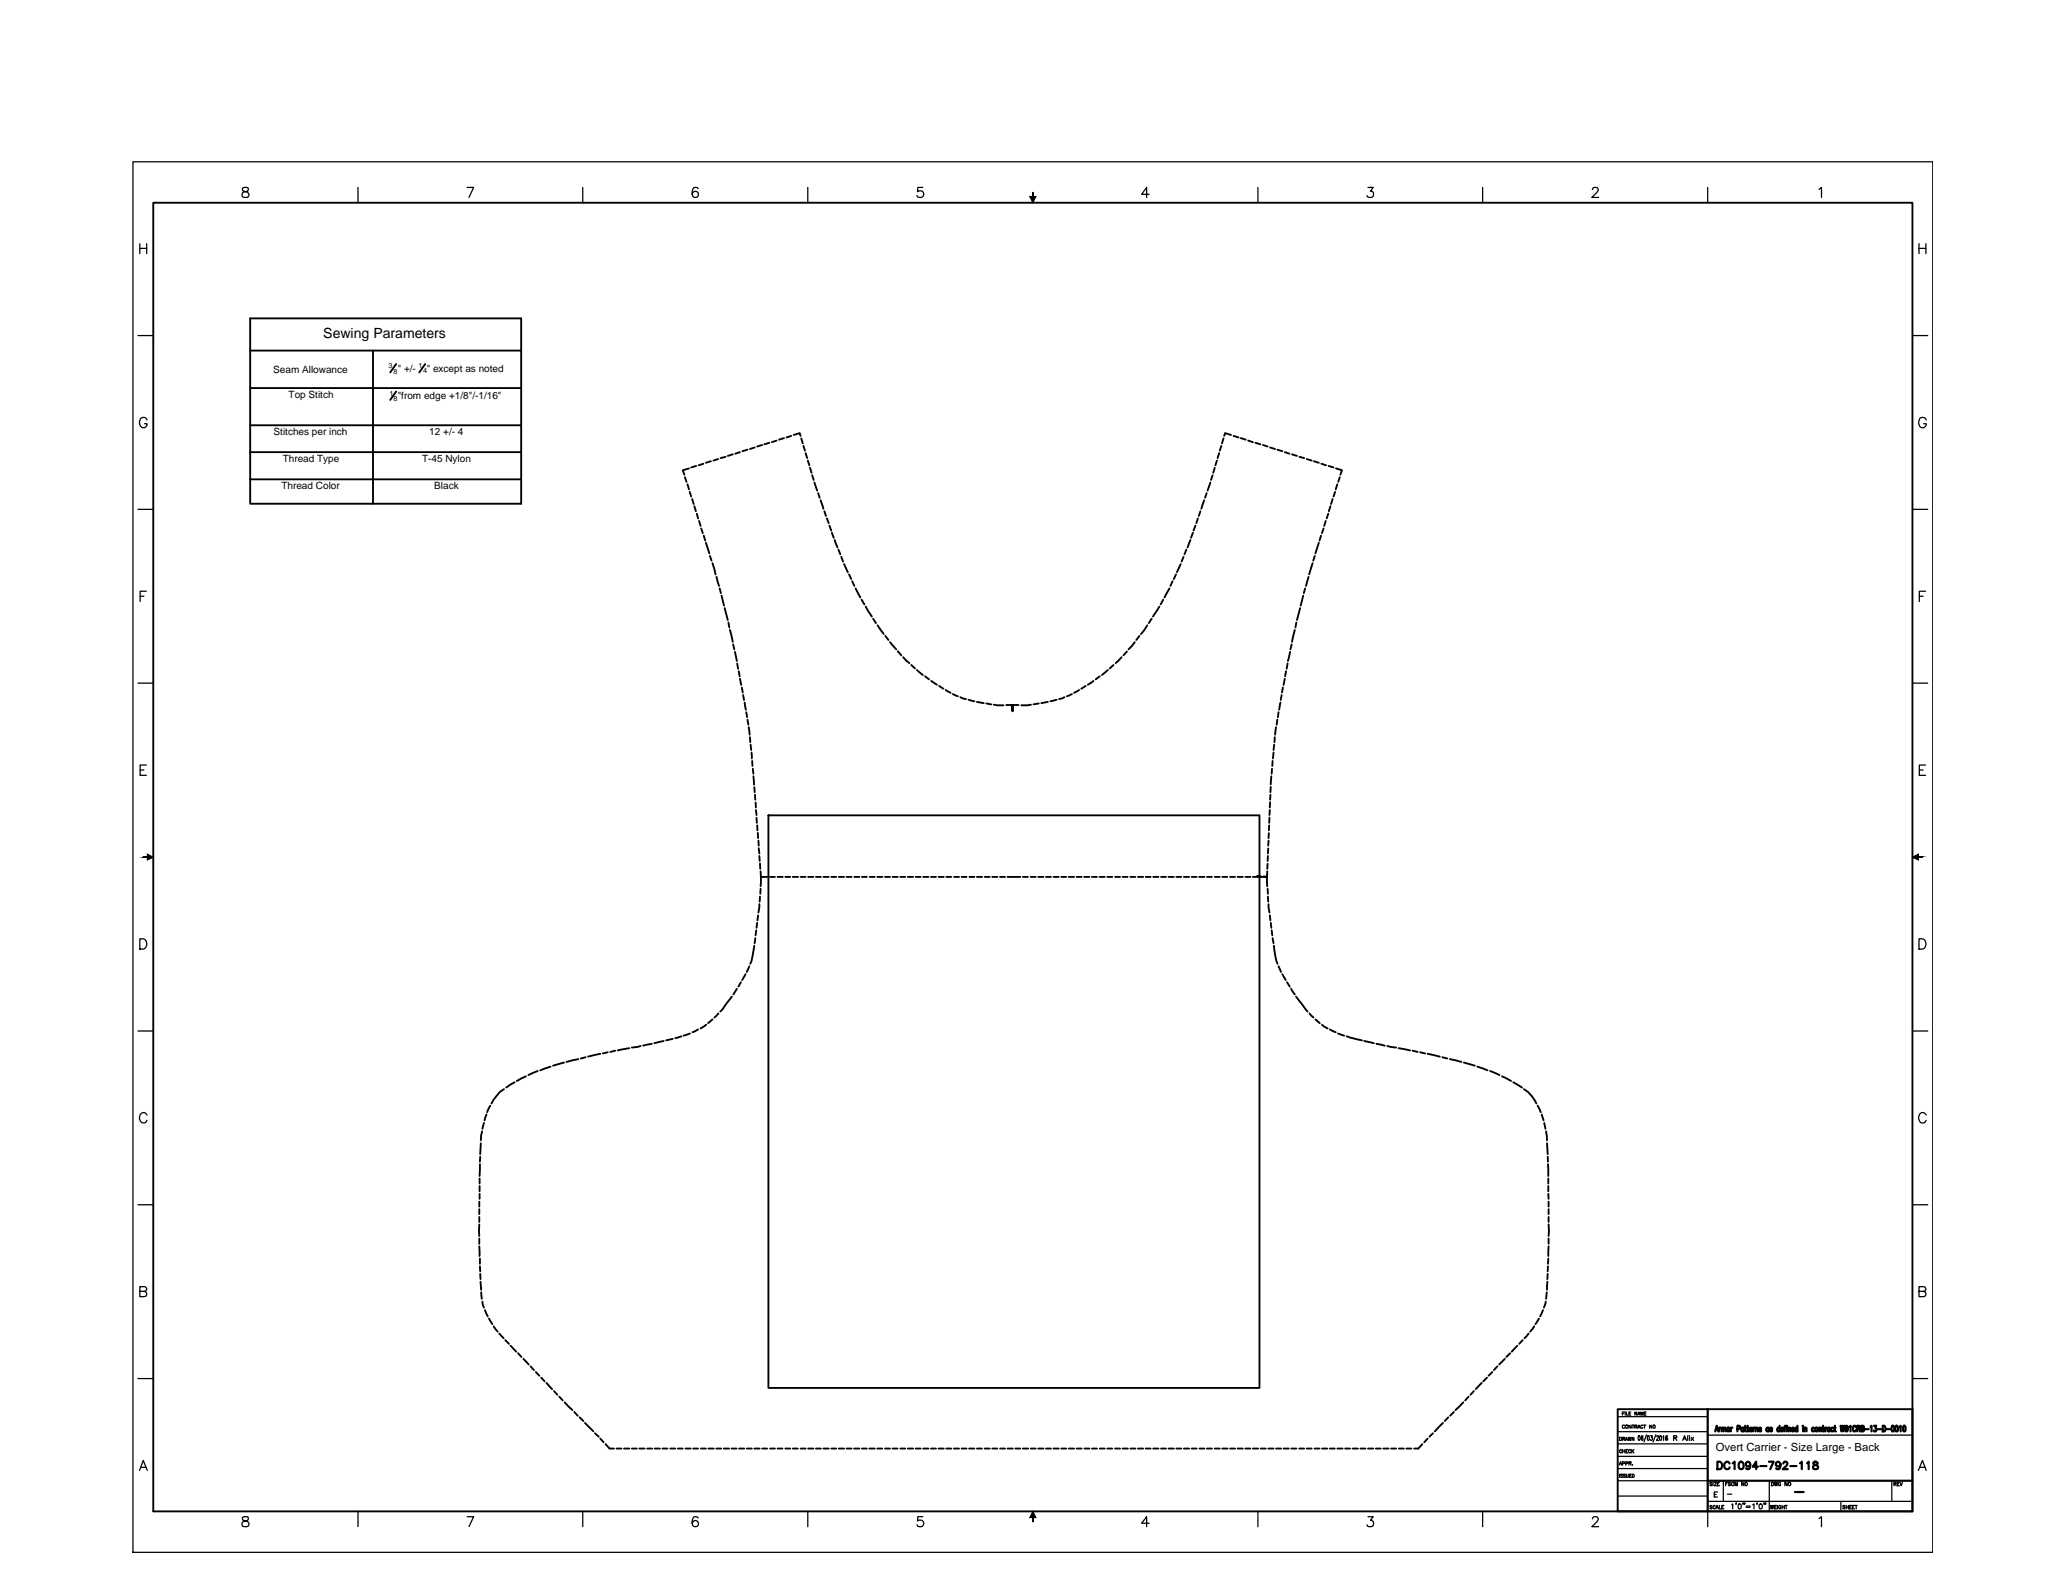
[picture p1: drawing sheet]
<svg xmlns="http://www.w3.org/2000/svg" width="279mm" height="216mm" viewBox="0 0 279 216" stroke-linecap="round" stroke-linejoin="round" font-family="sans-serif">
<defs><g id="words">
<text font-size="1.9" x="43.8" y="45.8">Sewing Parameters</text>
<text font-size="1.5" x="232.4" y="196.5">Overt Carrier - Size Large - Back</text>
<g font-size="1.4">
<text x="37" y="50.5">Seam Allowance</text>
<text x="39.1" y="53.9">Top Stitch</text>
<text x="53.9" y="50.4">&quot; +/-</text>
<text x="57.8" y="50.4">&quot; except as noted</text>
<text x="37.1" y="59">Stitches per inch</text>
<text x="53.9" y="54.1">&quot;from edge +1/8&quot;/-1/16&quot;</text>
<text x="58.1" y="59">12 +/- 4</text>
<text x="38.3" y="62.6">Thread Type</text>
<text x="57.2" y="62.6">T-45 Nylon</text>
<text x="38.1" y="66.3">Thread Color</text>
<text x="58.8" y="66.2">Black</text>
</g>
<g font-size="1">
<text x="52.6" y="49.9">3</text>
<text x="52.8" y="53.6">1</text>
<text x="53.3" y="50.6">8</text>
<text x="56.7" y="49.9">1</text>
<text x="57.3" y="50.6">4</text>
<text x="53.3" y="54.3">8</text>
</g>
</g></defs>
<!-- layer: Hidden -->
<g fill="none" stroke="#000" stroke-width=".25">
<path d="M104.2 60l-.7 .2M105.2 59.7l-.7 .2M106.2 59.3l-.7 .2M107.2 59l-.7 .3M107.5 58.9l.8-.2 .1 .3M108.5 59.4l.2 .7M165.7 59.4l-.2 .7M166.7 58.9l-.8-.2-.1 .3M167.1 59l.6 .3M168 59.3l.7 .2M169.1 59.7l.6 .2M170 60l.7 .2"/>
<path d="M92.8 64.6l.2 .7M93.1 65.6l.2 .7M93.3 63.4l-.8 .3 .2 .6M93.4 66.6l.2 .7M93.7 67.6l.3 .7M94 68.6l.2 .6M94.3 63.1l-.7 .2M94.4 69.6l.1 .6M94.7 70.6l.2 .6M95 71.6l.2 .6M95.3 62.8l-.7 .2M95.3 72.5l.2 .7"/>
<path d="M95.6 73.5l.5 1.5M96.2 75.3l.2 .6M96.3 62.5l-.7 .2M96.5 76.3l.4 1.5M97 78.1l.4 1.3M97.3 62.2l-.7 .2M97.5 79.7l.1 .6M98.3 61.9l-.7 .1M99.2 61.5l-.6 .3M100.2 61.2l-.6 .3M101.2 60.9l-.6 .2M102.2 60.6l-.6 .2"/>
<path d="M103.2 60.3l-.7 .2M108.8 60.4l.2 .6M109.1 61.4l.2 .6M109.4 62.4l.2 .6M109.7 63.4l.2 .6M110 64.4l.2 .6M110.3 65.3l.4 1.1M110.8 66.8l.2 .6M111.1 67.8l.4 1.1M111.6 69.2l.3 .7M112 70.2l.2 .7M112.3 71.2l.3 .7"/>
<path d="M112.7 72.2l.2 .6M113 73.1l.4 1.1M113.6 74.5l.2 .6M113.9 75.4l.3 .7M114.3 76.4l.5 1.1M115 77.8l.3 .6M115.4 78.7l.3 .7M115.9 79.7l.6 1.2M158.4 79.7l-.7 1.2M158.8 78.7l-.3 .7M159.3 77.8l-.3 .6M159.9 76.4l-.5 1.1"/>
<path d="M160.3 75.4l-.3 .7M160.7 74.5l-.3 .6M161.2 73.1l-.4 1.1M161.6 72.2l-.3 .6M161.9 71.2l-.3 .7M162.2 70.2l-.2 .7M162.6 69.2l-.2 .7M163.1 67.8l-.4 1.1M163.4 66.8l-.2 .6M163.9 65.3l-.4 1.1M164.2 64.4l-.2 .6M164.5 63.4l-.2 .6"/>
<path d="M164.8 62.4l-.2 .6M165.1 61.4l-.2 .6M165.4 60.4l-.2 .6M171 60.3l.7 .2M172 60.6l.7 .2M173 60.9l.7 .2M174 61.2l.6 .3M175 61.5l.7 .3M176 61.9l.6 .1M176.8 79.7l-.2 .6M177 62.2l.6 .2M177.2 78.1l-.3 1.3"/>
<path d="M177.8 76.3l-.5 1.5M177.9 62.5l.7 .2M178.1 75.3l-.2 .6M178.6 73.5l-.4 1.5M178.9 72.5l-.2 .7M179 62.8l.6 .2M179.3 71.6l-.3 .6M179.5 70.6l-.2 .6M179.9 69.6l-.2 .6M179.9 63.1l.7 .2M180.2 68.6l-.2 .6M180.5 67.6l-.2 .7"/>
<path d="M180.8 66.6l-.2 .7M180.9 63.4l.9 .3-.3 .6M181.1 65.6l-.2 .7M181.5 64.6l-.3 .7M97.7 80.7l.4 1.3M98.1 82.4l.5 1.6M98.7 84.3l.1 .7M98.9 85.3l.3 1.6M99.3 87.3l.2 .7M99.5 88.3l.3 1.2M99.8 89.9l.2 .7M100 90.9l.2 .7"/>
<path d="M100.2 91.9l.2 .9M100.5 93.1l.1 .7M100.6 94.1l.2 .7M100.9 95.2l.1 .9M101.1 96.5l.1 .6M101.2 97.5l.2 .7M101.4 98.5l.1 1M101.6 99.9v.6M116.7 81.2l.4 .7M117.2 82.2l.9 1.3M118.3 83.8l.3 .6M118.8 84.7l.9 1.2"/>
<path d="M119.9 86.1l.4 .6M120.5 87l.9 1M121.6 88.2l.5 .6M122.3 89l.9 .8M123.4 90.1l.5 .4M124.2 90.7l.8 .7M125.3 91.6l.5 .4M126.1 92.2l.8 .5M127.2 92.9l.6 .4M128.1 93.5l.6 .3M129 94l.7 .3M130.1 94.4l.7 .3"/>
<path d="M131.2 94.8l.8 .2M132.3 95.1l.9 .1M133.6 95.3l.7 .1M134.6 95.4l1.3 .1M136.3 95.5h.8v.8v-.8v.8v-.8h.8M139.6 95.4l-1.3 .1M140.7 95.3l-.7 .1M141.9 95.1l-.9 .1M143.1 94.8l-.8 .2M144.2 94.4l-.8 .3M145.2 94l-.7 .3M146.1 93.5l-.6 .3"/>
<path d="M147 92.9l-.6 .4M148.1 92.2l-.8 .5M148.9 91.6l-.5 .4M150 90.7l-.8 .7M150.8 90.1l-.5 .4M151.9 89l-.8 .8M152.6 88.3l-.4 .5M153.7 87l-.9 1M154.3 86.1l-.4 .6M155.4 84.7l-.9 1.2M156 83.8l-.4 .6M157 82.2l-.9 1.3"/>
<path d="M157.5 81.2l-.3 .7M172.6 99.9v.6M172.8 98.5l-.1 1M173 97.5l-.1 .7M173.2 96.5l-.1 .6M173.4 95.2l-.2 .9M173.6 94.1l-.1 .7M173.8 93.1l-.2 .7M174 91.9l-.2 .9M174.2 90.9l-.2 .7M174.4 89.9l-.1 .7M174.7 88.3l-.3 1.2"/>
<path d="M174.9 87.3l-.1 .7M175.4 85.3l-.4 1.6M175.6 84.3l-.2 .7M176.1 82.4l-.4 1.6M176.5 80.7l-.3 1.3M101.7 100.9v.7M101.8 101.9v.8M101.9 103.1v.6M102 104.1v.7M102 105.1l.1 1.2M102.2 106.6v.7M102.2 107.6l.1 .7"/>
<path d="M102.3 108.7l.1 .7M102.4 109.7l.1 .7M102.5 110.8v.6M102.5 111.8l.1 .7M102.6 112.8l.1 .7M102.7 113.9l.1 .6M102.8 114.9v.7M102.8 115.9l.1 .7M102.9 117l.1 .7M103 118l.1 .8M103.9 118.8h-.8l-.1 1.2M104.3 118.8h.7"/>
<path d="M105.3 118.8h.7M106.4 118.8h.6M107.4 118.8h.7M108.4 118.8h.7M109.4 118.8h.8M110.5 118.8h.7M111.5 118.8h.7M112.6 118.8h.7M113.6 118.8h.7M114.7 118.8h.6M115.7 118.8h.7M116.7 118.8h.7"/>
<path d="M117.8 118.8h.7M118.8 118.8h.7M119.9 118.8h.6M120.9 118.8h.7M121.9 118.8h.7M123 118.8h.7M124 118.8h.7M125 118.8h.7M126.1 118.8h.7M127.1 118.8h.7M128.2 118.8h.6M129.2 118.8h.7"/>
<path d="M130.2 118.8h.7M131.3 118.8h.7M132.3 118.8h.7M133.4 118.8h.6M134.4 118.8h.7M135.4 118.8h.7M136.5 118.8h1.7M138.5 118.8h.7M139.6 118.8h.7M140.6 118.8h.7M141.7 118.8h.6M142.7 118.8h.7"/>
<path d="M143.7 118.8h.7M144.8 118.8h.7M145.8 118.8h.7M146.8 118.8h.7M147.9 118.8h.7M148.9 118.8h.7M150 118.8h.6M151 118.8h.7M152 118.8h.7M153.1 118.8h.7M154.1 118.8h.7M155.2 118.8h.6"/>
<path d="M156.2 118.8h.7M157.2 118.8h.7M158.3 118.8h.7M159.3 118.8h.7M160.3 118.8h.8M161.4 118.8h.7M162.4 118.8h.7M163.5 118.8h.6M164.5 118.8h.7M165.5 118.8h.7M166.6 118.8h.7M167.6 118.8h.7"/>
<path d="M168.7 118.8h.6M169.7 118.8h.7M170.7 118.8h.9v1.2M170.8 118.7h-.5h.5M171.6 118v.8l-.5-.1 .5 .1M171.7 117l-.1 .7M171.7 115.9v.7M171.8 114.9l-.1 .7M171.8 113.9v.6M171.8 112.8v.7M171.9 111.8l-.1 .7M171.9 110.7v.7"/>
<path d="M172 109.7l-.1 .7M172 108.7v.7M172.1 107.6l-.1 .7M172.1 106.6v.7M172.2 105.1l-.1 1.1M172.3 104.1l-.1 .7M172.4 103.1l-.1 .6M172.5 101.9l-.1 .8M172.6 100.9l-.1 .7M93.4 140l-.8 .3M94.5 139.4l-.7 .4M95.6 138.8l-.7 .5"/>
<path d="M96.5 138.1l-.6 .5M97.3 137.3l-.6 .5M99.1 135l-1.5 2M99.8 133.9l-.5 .8M100.3 133l-.3 .6M101 131.9l-.5 .8M101.5 130.9l-.4 .7M102.2 128.1l-.4 2.1-.2 .3M102.3 127.1l-.1 .6M102.4 126l-.1 .7M102.5 125v.7M102.7 124l-.1 .7"/>
<path d="M102.8 122.5l-.1 1.1M102.9 121.4v.7M103 120.4v.7M171.7 120.4v.7M171.7 121.4l.1 .7M171.8 122.5l.1 1.1M172 124l.1 .7M172.1 125l.1 .7M172.2 126l.1 .7M172.4 127.1l.1 .6M172.5 128.1l.4 2.1 .1 .3M173.2 130.9l.3 .7"/>
<path d="M173.7 131.9l.4 .8M174.3 133l.4 .6M174.9 133.9l.5 .8M175.5 135l1.6 2M177.3 137.3l.6 .5M178.2 138.1l.5 .5M179 138.8l.8 .5M180.1 139.4l.8 .4M181.2 140l.8 .3M65 159.6v.7M65 157.7v1.6M65 156.7v.6"/>
<path d="M65.1 154.8l-.1 1.5M65.3 153.2l-.2 1.3M65.5 152.1l-.2 .8M65.9 150.9l-.3 .9M66.4 149.8l-.4 .9M68.3 147.5a5.4 5.4 0 0 0-1.7 2M69.7 146.6l-1.1 .7M71.2 145.8l-1.2 .6M72.8 145.1l-1.2 .5M74.6 144.5l-1.4 .5M76.4 143.9l-1.5 .4M78.3 143.5l-1.6 .3"/>
<path d="M79.3 143.2l-.6 .2M81.3 142.7l-1.7 .4M82.3 142.5l-.7 .2M83.3 142.3l-.7 .2M85.2 142l-1.5 .3M86.8 141.7l-1.2 .2M88.3 141.4l-1.2 .2M89.9 141l-1.3 .3M91.1 140.7l-.9 .2M92.3 140.4l-.8 .2M182.4 140.4l2.1 .5M184.8 141l1.3 .3"/>
<path d="M186.4 141.4l1.2 .2M187.9 141.7l1.2 .2M189.4 142l1.6 .3M191.3 142.3l.7 .2M192.3 142.5l.7 .2M193.4 142.7l1.6 .4M195.3 143.2l.7 .2M196.4 143.5l1.5 .3M198.3 143.9l1.4 .4M200.1 144.5l1.4 .5M201.8 145.1l1.3 .5M203.4 145.8l1.3 .6"/>
<path d="M204.9 146.6l1.2 .7M206.4 147.5a4.5 4.5 0 0 1 1.7 2M208.3 149.8l.4 .9M208.8 150.9l.3 .9M209.1 152.1l.2 .8M209.4 153.2l.1 1.3M209.5 154.8l.1 1.5M209.6 156.7v.6M209.6 157.7l.1 1.6M209.7 159.6v.7M64.9 168.8l.1 1.3M64.9 165.8v1.6"/>
<path d="M64.9 162.8v.6M64.9 163.8v.7M64.9 164.8v.7M64.9 167.8v.7M65 160.6v.8M65 161.7v.7M65 171.5v.7M65 170.5v.7M65 172.5l.1 .8M65.1 173.6l.1 1.1M65.2 175v.9M65.3 176.3l.2 .8"/>
<path d="M65.7 177.4l.4 .9M66.2 178.6l.5 .8M66.9 179.6l.5 .8M207.8 179.6l-.6 .8M208.4 178.6l-.4 .8M209 177.4l-.4 .9M209.4 176.3l-.3 .8M209.5 175l-.1 .9M209.6 173.6l-.1 1.1M209.6 172.5v.8M209.6 171.5v.7M209.7 160.6v.8"/>
<path d="M209.7 161.7v.7M209.7 170.5l-.1 .7M209.7 165.8v1.6M209.7 168.8v1.3M209.7 162.8v.6M209.7 163.8v.7M209.7 164.8v.7M209.7 167.8v.7M67.6 180.6l.6 .7M68.4 181.5l.5 .5M69.1 182.3l.8 .8M70.2 183.3l.4 .5"/>
<path d="M70.9 184.1l.7 .7M71.9 185.1l.4 .5M72.6 185.8l.4 .5M73.3 186.6l.5 .5M74 187.3l.8 .9M75 188.4l.5 .5M75.7 189.2l.5 .5M76.5 189.9l1 1.1M77.8 191.2l.4 .6M78.5 192l.5 .5M79.2 192.7l1.2 1.2M80.6 194.1l.5 .5"/>
<path d="M81.3 194.8l.5 .6M82 195.6l.6 .6h.6M83.5 196.2h.7M84.5 196.2h.7M85.6 196.2h.6M86.6 196.2h.7M87.6 196.2h.7M88.7 196.2h.7M89.7 196.2h.7M90.8 196.2h.7M91.8 196.2h.7M92.9 196.2h.6"/>
<path d="M93.9 196.2h.6M94.9 196.2h.7M95.9 196.2h.8M97 196.2h.7M98 196.2h.7M99.1 196.2h.7M100.1 196.2h.7M101.1 196.2h.7M102.2 196.2h.7M103.2 196.2h.7M104.3 196.2h.7M105.3 196.2h.7"/>
<path d="M106.4 196.2h.6M107.4 196.2h.6M108.4 196.2h.7M109.4 196.2h.8M110.5 196.2h.7M111.5 196.2h.7M112.6 196.2h.7M113.6 196.2h.7M114.7 196.2h.6M115.7 196.2h.7M116.7 196.2h.7M117.7 196.2h.8"/>
<path d="M118.8 196.2h.7M119.9 196.2h.6M120.9 196.2h.7M121.9 196.2h.7M123 196.2h.7M124 196.2h.7M125 196.2h.7M126.1 196.2h.7M127.1 196.2h.7M128.2 196.2h.6M129.2 196.2h.7M130.2 196.2h.7"/>
<path d="M131.2 196.2h.8M132.3 196.2h.7M133.4 196.2h.6M134.4 196.2h.7M135.4 196.2h.7M136.5 196.2h.7M137.5 196.2h.7M138.5 196.2h.7M139.6 196.2h.7M140.6 196.2h.7M141.7 196.2h.6M142.7 196.2h.7"/>
<path d="M143.7 196.2h.7M144.8 196.2h.7M145.8 196.2h.7M146.9 196.2h.6M147.9 196.2h.7M148.9 196.2h.7M150 196.2h.6M151 196.2h.7M152 196.2h.8M153.1 196.2h.7M154.1 196.2h.7M155.2 196.2h.6"/>
<path d="M156.2 196.2h.7M157.2 196.2h.7M158.3 196.2h.7M159.3 196.2h.7M160.3 196.2h.8M161.4 196.2h.7M162.4 196.2h.7M163.5 196.2h.6M164.5 196.2h.7M165.5 196.2h.8M166.6 196.2h.7M167.6 196.2h.7"/>
<path d="M168.7 196.2h.6M169.7 196.2h.7M170.7 196.2h.7M171.8 196.2h.7M172.8 196.2h.7M173.8 196.2h.8M174.9 196.2h.7M176 196.2h.6M177 196.2h.6M178 196.2h.7M179 196.2h.8M180.1 196.2h.7"/>
<path d="M181.1 196.2h.7M182.2 196.2h.7M183.2 196.2h.7M184.2 196.2h.7M185.3 196.2h.7M186.3 196.2h.7M187.3 196.2h.8M188.4 196.2h.7M189.5 196.2h.6M190.5 196.2h.6M192.6 195.6l-.5 .6h-.6M193.4 194.8l-.5 .6"/>
<path d="M194.1 194.1l-.5 .5M195.4 192.7l-1.1 1.2M196.1 192l-.4 .5M196.9 191.2l-.5 .6M198.2 189.9l-1.1 1.1M198.9 189.2l-.5 .5M199.6 188.4l-.4 .5M200.7 187.3l-.8 .9M201.4 186.6l-.5 .5M202.1 185.8l-.5 .5M202.8 185.1l-.5 .5M203.8 184.1l-.8 .7"/>
<path d="M204.5 183.3l-.5 .5M205.5 182.3l-.8 .8M206.2 181.5l-.4 .5M207 180.6l-.5 .7"/>
</g>
<!-- layer: 0 -->
<g fill="none" stroke="#000" stroke-width=".25">
<path d="M20.8 27.5h238.2v177.2h-238.2zM33.9 43.1h36.7v25.1h-36.7zM33.9 47.5h36.7M33.9 52.6h36.7M33.9 57.6h36.7M50.5 47.5v20.7M53.7 49.3l-.9 1.1M53.7 53l-.9 1.2M57.6 49.3l-.8 1.1M33.9 61.2h36.7M33.9 64.9h36.7M104.1 110.4h66.5v77.6h-66.5z"/>
<path d="M219.1 190.9h39.9v13.8h-39.9z"/>
</g>
<!-- layer: AM_BOR -->
<g fill="#000" stroke="#000" stroke-width=".14">
<path d="M139.5 26.6h.8l-.4 .9zM20 115.7l.8 .4-.8 .4zM259 116.1l.8-.4v.8zM139.9 204.7l.4 .9h-.8z"/>
<path d="M139.8 26.1l.1 .5v-.5zM139.8 26.1l.1 .5h-.1z"/>
<path d="M19.4 116v.1l.6-.1zM19.4 116.1l.6-.1v.1z"/>
<path d="M259.8 116.1h.6v-.1zM259.8 116h.6l-.6 .1z"/>
<path d="M139.8 205.6v.5h.1zM139.8 205.6h.1v.5z"/>
</g>
<g fill="none" stroke="#000" stroke-width=".17">
<path d="M18 21.9h243.8v188.4h-243.8zM18.9 33.6h1M18.9 33v1.4M19.9 33v1.4M32.9 25.4l-.1 .3 .2 .2a.58 .58 0 0 1 .7 .6l-.1 .1a.55 .55 0 0 1-.8-.1 .67 .67 0 0 1 .8-.6v-.3a.58 .58 0 0 0-.7-.2zM48.5 25.4v2.1M63.3 25.4h.8l-.6 1.3M78.9 25.4v2.1M94.5 25.6a.41 .41 0 0 0-.7 0 .73 .73 0 0 0 .4 1.1 .43 .43 0 0 0 .4-.4 .43 .43 0 0 0-.4-.4 .43 .43 0 0 0-.5 .4M109.4 25.4v2.1M125 25.4h-.7v.6a.49 .49 0 0 1 .7 0 .49 .49 0 0 1-.1 .7 .49 .49 0 0 1-.7-.2M155.6 26.3h-1l.7-.9v1.3"/>
<path d="M170.4 25.4v2.1M185.3 25.4h.7l-.4 .5a.44 .44 0 0 1 .4 .5 .44 .44 0 0 1-.6 .3h-.1l-.2-.2M200.8 25.4v2.1M215.7 25.7v-.2a.43 .43 0 0 1 .8 .1l-.2 .5-.7 .6h.9M231.3 25.4v2.1M246.4 25.6l.3-.2v1.3M259.9 33v1.4M259.9 33.6h.9M260.8 33v1.4M18.7 45.5h2.1M19.9 56.9a.52 .52 0 0 0-.6-.4 .52 .52 0 0 0-.4 .6 .61 .61 0 0 0 .1 .6 .61 .61 0 0 0 .7 .2l.2-.3v-.2h-.3M259 45.5h2.1"/>
<path d="M260.9 56.9a.52 .52 0 0 0-.6-.4 .52 .52 0 0 0-.4 .6v.3a.51 .51 0 0 0 .5 .5 .51 .51 0 0 0 .5-.5h-.4M18.7 69h2.1M259 69h2.1M18.7 92.5h2.1M19 80.8h.5M19.8 80.1h-.8v1.4M259 92.5h2.1M259.9 80.8h.5M260.8 80.1h-.9v1.4M19 104.3h.5M19.8 103.6h-.8v1.4h.8M259.9 104.3h.5"/>
<path d="M260.8 103.6h-.9v1.4h.9M18.7 139.6h2.1M18.9 127.2h.5a.75 .75 0 0 1 .5 .7 .75 .75 0 0 1-.5 .7h-.5zM259 139.6h2.1M259.9 127.2h.5a.75 .75 0 0 1 .4 .7 .75 .75 0 0 1-.4 .7h-.5zM19.9 151a.52 .52 0 0 0-.6-.3 .52 .52 0 0 0-.4 .5v.4a.52 .52 0 0 0 .4 .5 .52 .52 0 0 0 .6-.3M260.9 151a.52 .52 0 0 0-.6-.3 .52 .52 0 0 0-.4 .5v.4a.52 .52 0 0 0 .4 .5 .52 .52 0 0 0 .6-.3M18.7 163.2h2.1M18.9 174.9h.6a.36 .36 0 0 0 .4-.4l-.2-.2h-.8v1.3h.6a.36 .36 0 0 0 .3-.2 .36 .36 0 0 0 0-.4l-.3-.1M259 163.2h2.1M259.9 174.9h.6a.36 .36 0 0 0 .3-.4l-.1-.2h-.8v1.3h.6a.36 .36 0 0 0 .3-.2 .36 .36 0 0 0-.1-.4l-.2-.1M18.7 186.7h2.1"/>
<path d="M18.9 199.2l.5-1.4 .6 1.4M19.1 198.7h.6M219.1 193.9h12.2M219.1 195.6h12.2M219.1 197.3h12.2M219.1 191.9h12.2M219.1 198.9h12.2M219.3 198.4l.2-.4 .1 .4M219.3 194.7h.2a.24 .24 0 0 1 .1 .2 .24 .24 0 0 1-.1 .2h-.2zM219.3 199.7v.4M219.3 198.3h.3M219.6 196.5a.15 .15 0 0 0-.1-.2 .15 .15 0 0 0-.2 .2v.1a.15 .15 0 0 0 .2 .2 .15 .15 0 0 0 .1-.1"/>
<path d="M219.7 198.2h.3v-.2h-.3v.4M219.7 191.5h.2M219.8 194.9l.2-.1v-.1h-.2v.4M219.8 199.7h-.3v.1l.3 .2-.1 .1h-.2M219.8 196.3v.5M219.8 196.5h.3M219.9 194.9l.2 .2M220 191.2h-.3v.5M220 193.1a.17 .17 0 0 0-.2-.1 .17 .17 0 0 0-.1 .3 .16 .16 0 0 0 .1 .1 .16 .16 0 0 0 .2 0M220.1 196.3v.5M220.1 191.2v.5M220.1 195.1l.2-.4 .1 .4"/>
<path d="M220.1 199.7h-.2v.1l.2 .2v.1h-.2M220.2 198.2h.2l.1-.1-.3-.1v.4M220.2 195h.2M220.2 196.5h.2M220.3 191.2v.5h.2M220.3 199.7v.4h.2v-.4M220.5 196.3h-.3v.5h.3M220.5 194.7l.1 .4 .1-.4 .1 .4 .1-.4M220.6 198.2h.3v-.2h-.3v.4M220.6 191.5h.2M220.7 199.9h.2M220.8 198.2l.1 .2"/>
<path d="M220.9 191.2h-.3v.5h.3M220.9 196.5a.15 .15 0 0 0-.2-.2 .15 .15 0 0 0-.1 .2v.1a.15 .15 0 0 0 .1 .2 .15 .15 0 0 0 .2-.1M220.9 193v.4l-.3-.4v.4M221 199.7h-.3v.4h.3M221 196.3v.5M221 193h.3M221.1 199.7a.22 .22 0 0 1 .2 .2 .22 .22 0 0 1-.2 .2zM221.1 198.4h.1M221.1 196.5l.2 .3M221.2 193v.4M221.3 194.7v.4l-.3-.4v.4M221.3 196.3l-.3 .3"/>
<path d="M221.4 193.2h.3v-.2h-.3v.4M221.5 193.2l.2 .2M221.7 191.2v.5l-.3-.5v.5M221.8 191.7l.2-.5 .1 .5M221.8 193.4l.2-.4 .1 .4M221.8 191.5h.3M221.8 193.3h.3M221.9 194.5a.35 .35 0 0 1 .2 .3 .35 .35 0 0 1-.1 .3l-.2-.3zM222.2 191.7v-.5l.2 .5 .1-.5v.5M222.5 193.1a.18 .18 0 0 0-.2 0 .18 .18 0 0 0 0 .3 .18 .18 0 0 0 .2 0M222.5 194.5a.35 .35 0 0 0-.2 .3 .35 .35 0 0 0 .1 .3 .21 .21 0 0 0 .1-.2 .21 .21 0 0 0-.2-.2v.2M222.6 193h.3"/>
<path d="M222.7 191.5h.2M222.7 193v.4M222.9 191.2h-.2v.5h.2M223 194.3l-.4 1M223.2 194.5a.45 .45 0 0 1 0 .6l-.1-.1zM223.5 194.5h.3l-.1 .2a.2 .2 0 0 1 .1 .2 .2 .2 0 0 1-.3 .2v-.1M223.7 193v.4l-.3-.4v.4M224.3 194.3l-.4 1M224.4 194.6v-.1h.2v.1l-.3 .5h.3M224.8 194.5a.35 .35 0 0 1 .3 .2 .35 .35 0 0 1-.2 .4l-.1-.1zM225.2 194.6l.1-.1v.6M225.8 194.5h-.1a.45 .45 0 0 0 0 .6 .2 .2 0 0 0 .2-.2 .2 .2 0 0 0-.2-.2l-.1 .2"/>
<path d="M226.7 194.8l.3-.1v-.2h-.3v.6M226.9 194.8l.2 .3M227.9 195.1l.2-.6 .3 .6M228 194.9h.3M228.6 194.5v.6M228.8 194.5h.1M228.8 194.7v.4M229 194.7l.4 .4M229.4 194.7l-.4 .4M231.3 194.4h27.7M259 186.7h2.1M259.8 199.2l.6-1.4 .5 1.4"/>
<path d="M260 198.7h.7M32.9 205.5l-.1 .2 .2 .2a.58 .58 0 0 1 .7 .6l-.1 .2a.55 .55 0 0 1-.8-.2 .67 .67 0 0 1 .8-.6v-.3a.58 .58 0 0 0-.7-.1zM48.5 204.7v2.1M63.3 205.4h.8l-.6 1.4M78.9 204.7v2.1M94.5 205.6a.41 .41 0 0 0-.7 .1 .95 .95 0 0 0 .2 1 .43 .43 0 0 0 .6-.2 .43 .43 0 0 0-.3-.5 .43 .43 0 0 0-.6 .3M109.4 204.7v2.1M125 205.4h-.7v.6a.49 .49 0 0 1 .7 0 .49 .49 0 0 1-.1 .8 .49 .49 0 0 1-.7-.3M155.6 206.3h-1l.7-.9v1.4M170.4 204.7v2.1M185.3 205.4h.7l-.4 .5a.44 .44 0 0 1 .4 .6 .44 .44 0 0 1-.6 .3l-.1-.1-.2-.2M200.8 204.7v2.1"/>
<path d="M215.7 205.7v-.1a.43 .43 0 0 1 .8 .1l-.2 .4-.7 .7h.9M219.1 202.6h12.2M219.1 200.6h12.2M231.3 204.7v2.1M231.3 203.4h27.7M231.9 200.9l-.2-.1-.1 .1 .2 .1 .1 .2h-.2h-.1M231.9 204l-.2-.1-.1 .2 .2 .1 .1 .1-.2 .1-.1-.1M232 200.8v.4M232.2 200.8h.3l-.3 .4h.3M232.2 202.4h.2M232.3 204a.15 .15 0 0 0-.2-.1 .15 .15 0 0 0-.1 .2v.1a.15 .15 0 0 0 .1 .2 .15 .15 0 0 0 .2-.2M232.4 204.4l.2-.5 .1 .5"/>
<path d="M232.5 204.2h.2M232.6 202.1h-.4v.7h.4M232.6 201h.2M232.8 203.9v.5h.3M232.9 200.8h-.3v.4h.3M233.2 204.1h.2M233.4 200.6v2.8M233.5 203.9h-.3v.5h.3M233.7 201h.2M233.9 202.4h.6M234 200.8h-.3v.4M234.4 200.9l-.2-.1-.1 .1 .2 .1 .1 .2h-.2h-.1"/>
<path d="M234.5 203.8l.2-.1v.7M234.8 200.9a.15 .15 0 0 0-.2-.1 .15 .15 0 0 0-.1 .1v.2a.15 .15 0 0 0 .1 .1 .15 .15 0 0 0 .2-.1M235 201.2v-.4l.1 .4 .2-.4v.4M235.2 203.6h-.1h.1l-.1 .2M235.5 203.7h.1a.35 .35 0 0 1 .2 .3 .35 .35 0 0 1-.2 .4l-.2-.3zM236.1 203.6v.2M236.2 200.8v.4l-.3-.4v.4M236.3 203.6h-.1h.1l-.1 .2M236.4 200.9l.1-.1a.22 .22 0 0 1 .2 .2 .22 .22 0 0 1-.3 .2l-.1-.1zM236.5 204h.5M236.5 204.2h.5M237.4 203.8l.1-.1v.7"/>
<path d="M238 203.6h-.1h.1l-.1 .2M238.3 203.7a.31 .31 0 0 1 .4 .3 .31 .31 0 0 1-.4 .3l-.1-.2zM238.9 203.6v.2M239.2 203.6h-.1h.1l-.1 .2M239.6 200.6v4.1M239.8 203.9l.1 .5 .1-.5 .1 .5 .1-.5M239.9 200.8a.24 .24 0 0 1 .3 .2 .24 .24 0 0 1-.3 .2zM240.3 200.8l.1 .4 .1-.4 .1 .4 .1-.4M240.3 204.1h.2M240.6 203.9h-.3v.5h.3M240.7 203.9v.5M241.1 200.9a.15 .15 0 0 0-.1-.1 .15 .15 0 0 0-.2 .1v.2a.15 .15 0 0 0 .2 .1 .15 .15 0 0 0 .1-.1"/>
<path d="M241.2 204a.15 .15 0 0 0-.2-.1 .15 .15 0 0 0-.1 .2v.1a.15 .15 0 0 0 .1 .2 .15 .15 0 0 0 .2-.2h-.1M241.4 204.1h.3M241.4 203.9v.5M241.7 203.9v.5M241.7 203.9h.3M241.9 203.9v.5M242 200.8v.4l-.3-.4v.4M242.2 200.9a.17 .17 0 0 1 .2-.1 .17 .17 0 0 1 .1 .1v.2a.17 .17 0 0 1-.1 .1 .17 .17 0 0 1-.2-.1zM246.4 205.7l.3-.3v1.4M249.3 203.4v1.3M249.9 204l-.1-.1-.2 .1 .3 .2-.1 .2-.2-.1M250 203.9v.5"/>
<path d="M250 204.1h.3M250.3 203.9v.5M250.5 204.1h.2M250.8 203.9h-.3v.5h.3M250.9 204.1h.2M251.2 203.9h-.3v.5h.3M251.2 203.9h.3M251.4 203.9v.5M256.2 200.6v2.8M256.5 201h.3v-.2h-.3v.4M256.7 201l.1 .2M257 201h.1"/>
<path d="M257.2 200.8h-.2v.4h.2M257.3 200.8l.2 .4 .2-.4"/>
<circle cx="220.3" cy="193.2" r=".21"/>
<circle cx="224" cy="193.2" r=".2"/>
</g>
<g fill="none" stroke="#000" stroke-width=".3">
<path d="M231.3 190.9v13.8M232.3 193.9l.2-.8 .2 .8M232.4 193.6h.2M232.6 198h.3a.57 .57 0 0 1 0 1h-.3zM232.8 193.4v.5M233 193.4h-.1l-.1 .2M233.2 193.5v-.1h.2v.5M233.2 193.4v.5M233.4 193.5l.2-.1h.1v.5M234 193.4a.23 .23 0 0 1 .2 .2 .23 .23 0 0 1-.2 .3l-.1-.2zM234.2 198.2a.37 .37 0 0 0-.4-.2 .37 .37 0 0 0-.3 .4v.2a.37 .37 0 0 0 .3 .4 .37 .37 0 0 0 .4-.3M234.4 193.4v.5"/>
<path d="M234.6 193.4h-.1l-.1 .2M234.7 198.2l.2-.2v1M235.3 193.5h.3v-.3l-.3-.1v.8M235.5 198.2l.3-.2a.53 .53 0 0 1 .4 .5 .53 .53 0 0 1-.4 .5h-.2a.77 .77 0 0 1-.1-.8zM236.1 193.5v-.1a.24 .24 0 0 0-.3 .2 .24 .24 0 0 0 .3 .3v-.1M236.1 193.4v.5M236.3 193.4h.2M236.4 193.1v.6l.1 .2M236.6 193.4h.2M236.7 193.1v.8h.1M237 193.6h.3l-.1-.2a.23 .23 0 0 0-.2 .2 .23 .23 0 0 0 .2 .3l.1-.1M237 198.3a.3 .3 0 0 1-.3 .3 .3 .3 0 0 1-.2-.4 .3 .3 0 0 1 .4-.1 .72 .72 0 0 1 0 .9h-.2l-.2-.1"/>
<path d="M237.4 193.4v.5M237.6 193.4h-.1l-.1 .2M237.8 193.5l.1-.1h.1l.1 .5M237.8 193.4v.5M238.1 198.7h-.7l.4-.7v1M238.4 198.6h.8M238.5 193.5l-.1-.1h-.1v.2h.1l.1 .2v.1l-.3-.1M239.5 193.5v-.1a.24 .24 0 0 0-.3 .2 .24 .24 0 0 0 .3 .3v-.1M239.5 193.4v.5M239.6 198h.6l-.5 1M240 193.5l-.1-.1-.2 .1 .3 .2v.2l-.3-.1M241 193.5l-.1-.1a.23 .23 0 0 0-.2 .2 .23 .23 0 0 0 .2 .3l.1-.1"/>
<path d="M241 193.1v.8M241.1 198.3v.2a.31 .31 0 0 1-.5 0 .31 .31 0 0 1 0-.4l.2-.1a.53 .53 0 0 1 .4 .5 .53 .53 0 0 1-.4 .5l-.2-.1M241.2 193.6h.3l-.1-.2a.23 .23 0 0 0-.2 .2 .23 .23 0 0 0 .2 .3l.1-.1M241.5 198.2l.2-.2h.2l.2 .3-.2 .2-.5 .5h.7M241.6 193.4h.2M241.8 193.1l-.1 .2v.6M241.9 193.2h.1M242 193.4v.5M242.2 193.5l.1-.1h.2v.5M242.2 193.4v.5M242.5 198.6h.8M242.7 193.6h.3l-.1-.2a.23 .23 0 0 0-.2 .2 .23 .23 0 0 0 .2 .3l.1-.1"/>
<path d="M243.4 193.5v-.1a.23 .23 0 0 0-.3 .2 .23 .23 0 0 0 .3 .3v-.1M243.4 193.1v.8M243.8 198.2l.2-.2v1M244.2 193.1v.1zM244.2 193.4v.5M244.4 193.5v-.1h.3v.5M244.4 193.4v.5M244.7 198.2l.3-.2v1M245.6 198.1v.2l.3 .1a.3 .3 0 0 1 .3 .2 .3 .3 0 0 1 0 .3l-.4 .1-.3-.2a.3 .3 0 0 1 .3-.4l.3-.1 .1-.2a.35 .35 0 0 0-.6 0zM245.7 193.5v-.1a.24 .24 0 0 0-.3 .2 .24 .24 0 0 0 .3 .3v-.1M245.9 193.4a.23 .23 0 0 1 .3 .2 .23 .23 0 0 1-.3 .3l-.1-.2zM246.4 193.5v-.1h.2v.5"/>
<path d="M246.4 193.4v.5M246.8 193.4h.2M246.9 193.1v.8h.1M247.2 193.4v.5M247.4 193.4h-.2v.2M247.8 193.5l-.1-.1a.23 .23 0 0 0-.2 .2 .23 .23 0 0 0 .2 .3l.1-.1M247.8 193.4v.5M248.3 193.5v-.1a.24 .24 0 0 0-.3 .2 .24 .24 0 0 0 .3 .3v-.1M248.4 193.4h.2M248.5 193.1v.8h.1M249.3 193.1l.1 .8 .1-.8 .2 .8 .1-.8M250.2 193.4v.2a.23 .23 0 0 1-.3-.2 .23 .23 0 0 1 .2-.3l.1 .1v.5v.2l-.2-.1"/>
<path d="M250.5 193.3l.1-.2v.8M251.3 193.3l-.1-.2a.47 .47 0 0 0-.1 .8h.2v-.2M251.5 193.5l.4-.1v-.1l-.1-.2h-.3v.8M251.7 193.5l.2 .4M252.1 193.5l.3-.1v-.2l-.3-.1v.8h.3v-.3l-.1-.1M252.6 193.6h.5M253.3 193.3l.2-.2v.8M253.8 193.1h.3l-.1 .3a.23 .23 0 0 1 .1 .3 .23 .23 0 0 1-.3 .1v-.1M254.3 193.6h.5M255 193.1a.4 .4 0 0 1 .4 .3 .4 .4 0 0 1-.2 .5h-.2zM255.5 193.6h.5M256.3 193.2v-.1a.47 .47 0 0 1 .1 .8h-.1l-.1-.3z"/>
<path d="M256.8 193.2l.1-.1a.47 .47 0 0 1 0 .8h-.1l-.1-.3zM257.3 193.3l.1-.2v.8M257.8 193.2l.1-.1a.51 .51 0 0 1 .1 .8l-.3-.2zM231.3 200.6h27.7M243.1 202.1h1.2"/>
</g>
<use href="#words"/>
</svg>
